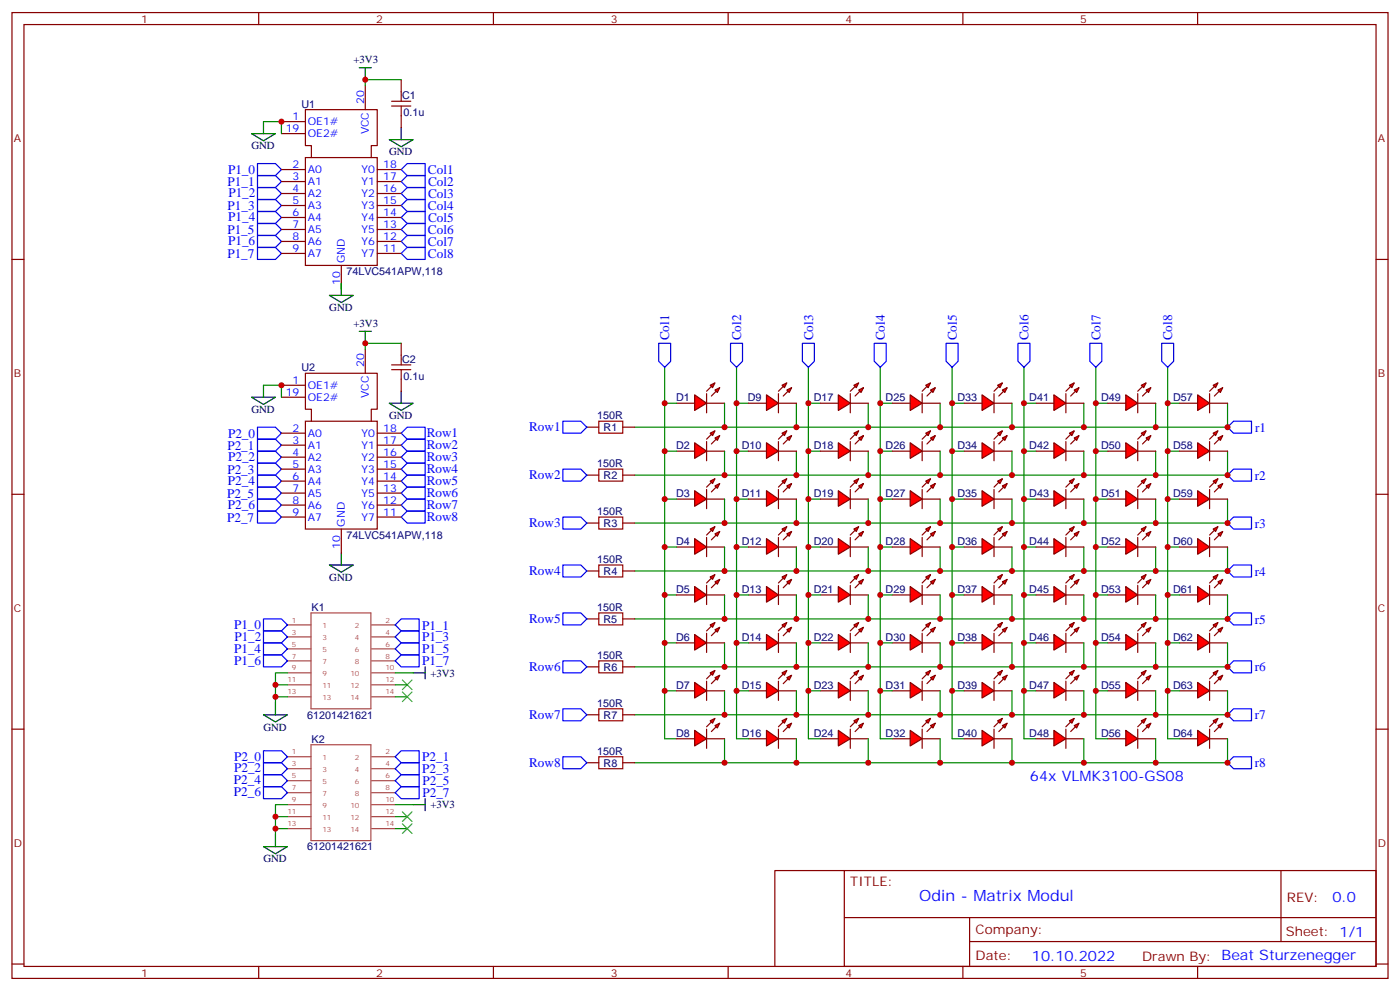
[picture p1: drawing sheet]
<svg xmlns="http://www.w3.org/2000/svg" width="412mm" height="292mm" viewBox="0 0 412 292" stroke-linecap="round" stroke-linejoin="round" font-family="sans-serif">
<defs><g id="words">
<text font-size="4.6" fill="#00f" x="270.8" y="265.3">Odin - Matrix Modul</text>
<g font-size="4.2" fill="#00f">
<text x="303.4" y="229.8">64x VLMK3100-GS08</text>
<text x="392.5" y="265.6">0.0</text>
<text x="304" y="282.9">10.10.2022</text>
</g>
<g font-size="3.9" fill="#00f">
<text x="67.2" y="51.2">P1_0</text>
<text x="126.1" y="51.3">Col1</text>
<text x="67.1" y="54.8">P1_1</text>
<text x="67.3" y="58.1">P1_2</text>
<text x="126.1" y="58.3">Col3</text>
<text x="126.1" y="54.8">Col2</text>
<text x="67" y="61.8">P1_3</text>
<text x="67.2" y="65.1">P1_4</text>
<text x="126.1" y="61.9">Col4</text>
<text x="126.1" y="65.4">Col5</text>
<text x="67" y="68.9">P1_5</text>
<text x="126.1" y="68.9">Col6</text>
<text x="67" y="76">P1_7</text>
<text x="67.2" y="72.2">P1_6</text>
<text x="126.1" y="76">Col8</text>
<text x="126.1" y="72.4">Col7</text>
<text x="197.1" y="100.2" transform="rotate(-90 197.1 100.2)">Col1</text>
<text x="218.3" y="100.2" transform="rotate(-90 218.3 100.2)">Col2</text>
<text x="239.5" y="100.2" transform="rotate(-90 239.5 100.2)">Col3</text>
<text x="260.7" y="100.2" transform="rotate(-90 260.7 100.2)">Col4</text>
<text x="281.8" y="100.2" transform="rotate(-90 281.8 100.2)">Col5</text>
<text x="303" y="100.2" transform="rotate(-90 303 100.2)">Col6</text>
<text x="324.2" y="100.2" transform="rotate(-90 324.2 100.2)">Col7</text>
<text x="345.3" y="100.2" transform="rotate(-90 345.3 100.2)">Col8</text>
<text x="67.2" y="128.8">P2_0</text>
<text x="125.7" y="128.7">Row1</text>
<text x="155.9" y="127">Row1</text>
<text x="369.7" y="127.1">r1</text>
<text x="67" y="132.4">P2_1</text>
<text x="67.2" y="135.7">P2_2</text>
<text x="125.7" y="135.7">Row3</text>
<text x="125.7" y="132.2">Row2</text>
<text x="67" y="139.5">P2_3</text>
<text x="67.1" y="142.7">P2_4</text>
<text x="125.7" y="142.8">Row5</text>
<text x="125.7" y="139.3">Row4</text>
<text x="155.9" y="141">Row2</text>
<text x="369.6" y="141.2">r2</text>
<text x="66.9" y="146.5">P2_5</text>
<text x="67.1" y="149.8">P2_6</text>
<text x="125.7" y="149.9">Row7</text>
<text x="125.7" y="146.3">Row6</text>
<text x="66.9" y="153.6">P2_7</text>
<text x="125.7" y="153.4">Row8</text>
<text x="155.9" y="155.2">Row3</text>
<text x="369.6" y="155.4">r3</text>
<text x="155.9" y="169.3">Row4</text>
<text x="369.6" y="169.5">r4</text>
<text x="69" y="185.2">P1_0</text>
<text x="124.3" y="185.3">P1_1</text>
<text x="155.9" y="183.4">Row5</text>
<text x="369.6" y="183.6">r5</text>
<text x="69" y="188.6">P1_2</text>
<text x="124.3" y="188.8">P1_3</text>
<text x="69" y="195.7">P1_6</text>
<text x="69" y="192.1">P1_4</text>
<text x="124.4" y="192.4">P1_5</text>
<text x="124.4" y="195.9">P1_7</text>
<text x="155.9" y="197.5">Row6</text>
<text x="369.6" y="197.7">r6</text>
<text x="155.9" y="211.6">Row7</text>
<text x="369.6" y="211.8">r7</text>
<text x="69" y="224">P2_0</text>
<text x="69" y="227.4">P2_2</text>
<text x="124.4" y="224.1">P2_1</text>
<text x="124.4" y="227.7">P2_3</text>
<text x="155.9" y="225.7">Row8</text>
<text x="369.6" y="225.9">r8</text>
<text x="68.9" y="230.9">P2_4</text>
<text x="124.4" y="231.2">P2_5</text>
<text x="68.9" y="234.5">P2_6</text>
<text x="124.4" y="234.7">P2_7</text>
</g>
<g font-size="3.9" fill="#800">
<text x="250.5" y="260.9">TITLE:</text>
<text x="379.1" y="265.6">REV:</text>
<text x="287.4" y="275.1">Company:</text>
<text x="378.7" y="275.7">Sheet: 1/1</text>
<text x="287.4" y="282.8">Date:</text>
<text x="336.4" y="282.8">Drawn By: Beat Sturzenegger</text>
</g>
<g font-size="3.2" fill="#800">
<text x="41.6" y="6.7">1</text>
<text x="110.8" y="6.7">2</text>
<text x="179.9" y="6.7">3</text>
<text x="249.1" y="6.7">4</text>
<text x="318.2" y="6.7">5</text>
<text x="4.1" y="41.8">A</text>
<text x="405.9" y="41.8">A</text>
<text x="4.1" y="110.9">B</text>
<text x="405.9" y="110.9">B</text>
<text x="4.1" y="180.1">C</text>
<text x="405.9" y="180.1">C</text>
<text x="4.1" y="249.2">D</text>
<text x="405.9" y="249.2">D</text>
<text x="41.6" y="287.5">1</text>
<text x="110.8" y="287.5">2</text>
<text x="179.9" y="287.5">3</text>
<text x="249.1" y="287.5">4</text>
<text x="318.2" y="287.5">5</text>
</g>
<g font-size="3.2">
<text x="104.1" y="18.5">+3V3</text>
<text x="74" y="44">GND</text>
<text x="114.6" y="45.7">GND</text>
<text x="97" y="91.6">GND</text>
<text x="104.1" y="96.2">+3V3</text>
<text x="74" y="121.6">GND</text>
<text x="114.6" y="123.3">GND</text>
<text x="97" y="171">GND</text>
<text x="126.8" y="199.2">+3V3</text>
<text x="77.6" y="215.1">GND</text>
<text x="126.8" y="238">+3V3</text>
<text x="77.6" y="253.9">GND</text>
</g>
<g font-size="3.2" fill="#000080">
<text x="118.5" y="29.2">C1</text>
<text x="88.8" y="31.7">U1</text>
<text x="118.9" y="34.1">0.1u</text>
<text x="102" y="81.1">74LVC541APW,118</text>
<text x="118.5" y="106.8">C2</text>
<text x="88.8" y="109.3">U2</text>
<text x="118.9" y="111.7">0.1u</text>
<text x="199.1" y="118.1">D1</text>
<text x="220.3" y="118.1">D9</text>
<text x="239.7" y="118.1">D17</text>
<text x="260.9" y="118.1">D25</text>
<text x="282" y="118.1">D33</text>
<text x="303.2" y="118.1">D41</text>
<text x="324.4" y="118.1">D49</text>
<text x="345.5" y="118.1">D57</text>
<text x="175.9" y="123.4">150R</text>
<text x="177.8" y="126.9">R1</text>
<text x="175.9" y="137.5">150R</text>
<text x="199.1" y="132.2">D2</text>
<text x="218.5" y="132.2">D10</text>
<text x="239.7" y="132.2">D18</text>
<text x="260.9" y="132.2">D26</text>
<text x="282" y="132.2">D34</text>
<text x="303.2" y="132.2">D42</text>
<text x="324.4" y="132.2">D50</text>
<text x="345.5" y="132.2">D58</text>
<text x="177.8" y="141">R2</text>
<text x="199.1" y="146.3">D3</text>
<text x="218.5" y="146.3">D11</text>
<text x="239.7" y="146.3">D19</text>
<text x="260.9" y="146.3">D27</text>
<text x="282" y="146.3">D35</text>
<text x="303.2" y="146.3">D43</text>
<text x="324.4" y="146.3">D51</text>
<text x="345.5" y="146.3">D59</text>
<text x="175.9" y="151.6">150R</text>
<text x="177.8" y="155.1">R3</text>
<text x="102" y="158.7">74LVC541APW,118</text>
<text x="199.1" y="160.4">D4</text>
<text x="218.5" y="160.4">D12</text>
<text x="239.7" y="160.4">D20</text>
<text x="260.9" y="160.4">D28</text>
<text x="282" y="160.4">D36</text>
<text x="303.2" y="160.4">D44</text>
<text x="324.4" y="160.4">D52</text>
<text x="345.5" y="160.4">D60</text>
<text x="175.9" y="165.7">150R</text>
<text x="177.8" y="169.2">R4</text>
<text x="91.8" y="179.8">K1</text>
<text x="175.9" y="179.8">150R</text>
<text x="199.1" y="174.5">D5</text>
<text x="218.5" y="174.5">D13</text>
<text x="239.7" y="174.5">D21</text>
<text x="260.9" y="174.5">D29</text>
<text x="282" y="174.5">D37</text>
<text x="303.2" y="174.5">D45</text>
<text x="324.4" y="174.5">D53</text>
<text x="345.5" y="174.5">D61</text>
<text x="177.8" y="183.4">R5</text>
<text x="199.1" y="188.6">D6</text>
<text x="218.5" y="188.6">D14</text>
<text x="239.7" y="188.6">D22</text>
<text x="260.9" y="188.6">D30</text>
<text x="282" y="188.6">D38</text>
<text x="303.2" y="188.6">D46</text>
<text x="324.4" y="188.6">D54</text>
<text x="345.5" y="188.6">D62</text>
<text x="175.9" y="193.9">150R</text>
<text x="177.8" y="197.5">R6</text>
<text x="199.1" y="202.8">D7</text>
<text x="218.5" y="202.8">D15</text>
<text x="239.7" y="202.8">D23</text>
<text x="260.9" y="202.8">D31</text>
<text x="282" y="202.8">D39</text>
<text x="303.2" y="202.8">D47</text>
<text x="324.4" y="202.8">D55</text>
<text x="345.5" y="202.8">D63</text>
<text x="175.9" y="208.1">150R</text>
<text x="90.5" y="211.6">61201421621</text>
<text x="177.8" y="211.6">R7</text>
<text x="91.8" y="218.6">K2</text>
<text x="199.1" y="216.9">D8</text>
<text x="218.5" y="216.9">D16</text>
<text x="239.7" y="216.9">D24</text>
<text x="260.9" y="216.9">D32</text>
<text x="282" y="216.9">D40</text>
<text x="303.2" y="216.9">D48</text>
<text x="324.4" y="216.9">D56</text>
<text x="345.5" y="216.9">D64</text>
<text x="175.9" y="222.2">150R</text>
<text x="177.8" y="225.7">R8</text>
<text x="90.5" y="250.4">61201421621</text>
</g>
<g font-size="3.2" fill="#00f">
<text x="86.2" y="35.5">1</text>
<text x="107.2" y="30.5" transform="rotate(-90 107.2 30.5)">20</text>
<text x="84.2" y="39">19</text>
<text x="90.7" y="36.9">OE1#</text>
<text x="90.7" y="40.4">OE2#</text>
<text x="108.7" y="39.6" transform="rotate(-90 108.7 39.6)">VCC</text>
<text x="86.2" y="49.6">2</text>
<text x="86.2" y="53.1">3</text>
<text x="90.7" y="51">A0</text>
<text x="106.5" y="51">Y0</text>
<text x="112.9" y="53.1">17</text>
<text x="112.9" y="49.6">18</text>
<text x="86.2" y="56.6">4</text>
<text x="90.7" y="54.5">A1</text>
<text x="90.7" y="58">A2</text>
<text x="106.5" y="58">Y2</text>
<text x="106.5" y="54.5">Y1</text>
<text x="112.9" y="56.6">16</text>
<text x="86.2" y="60.1">5</text>
<text x="86.2" y="63.7">6</text>
<text x="90.7" y="61.6">A3</text>
<text x="90.7" y="65.1">A4</text>
<text x="106.5" y="65.1">Y4</text>
<text x="106.5" y="61.6">Y3</text>
<text x="112.9" y="63.7">14</text>
<text x="112.9" y="60.1">15</text>
<text x="86.2" y="67.2">7</text>
<text x="86.2" y="70.7">8</text>
<text x="90.7" y="68.6">A5</text>
<text x="106.5" y="68.6">Y5</text>
<text x="112.9" y="70.7">12</text>
<text x="112.9" y="67.2">13</text>
<text x="86.2" y="74.3">9</text>
<text x="90.7" y="72.1">A6</text>
<text x="90.7" y="75.7">A7</text>
<text x="101.6" y="77.4" transform="rotate(-90 101.6 77.4)">GND</text>
<text x="106.5" y="75.7">Y7</text>
<text x="106.5" y="72.1">Y6</text>
<text x="112.9" y="74.3">11</text>
<text x="100.2" y="83.9" transform="rotate(-90 100.2 83.9)">10</text>
<text x="86.2" y="113.1">1</text>
<text x="107.2" y="108.1" transform="rotate(-90 107.2 108.1)">20</text>
<text x="84.2" y="116.6">19</text>
<text x="90.7" y="114.5">OE1#</text>
<text x="90.7" y="118">OE2#</text>
<text x="108.7" y="117.2" transform="rotate(-90 108.7 117.2)">VCC</text>
<text x="86.2" y="127.2">2</text>
<text x="86.2" y="130.7">3</text>
<text x="90.7" y="128.6">A0</text>
<text x="106.5" y="128.6">Y0</text>
<text x="112.9" y="130.7">17</text>
<text x="112.9" y="127.2">18</text>
<text x="86.2" y="134.2">4</text>
<text x="86.2" y="137.8">5</text>
<text x="90.7" y="132.1">A1</text>
<text x="90.7" y="135.6">A2</text>
<text x="106.5" y="135.6">Y2</text>
<text x="106.5" y="132.1">Y1</text>
<text x="112.9" y="137.8">15</text>
<text x="112.9" y="134.2">16</text>
<text x="86.2" y="141.3">6</text>
<text x="90.7" y="139.2">A3</text>
<text x="90.7" y="142.7">A4</text>
<text x="106.5" y="142.7">Y4</text>
<text x="106.5" y="139.2">Y3</text>
<text x="112.9" y="141.3">14</text>
<text x="86.2" y="144.8">7</text>
<text x="86.2" y="148.3">8</text>
<text x="90.7" y="146.2">A5</text>
<text x="90.7" y="149.8">A6</text>
<text x="106.5" y="149.8">Y6</text>
<text x="106.5" y="146.2">Y5</text>
<text x="112.9" y="148.3">12</text>
<text x="112.9" y="144.8">13</text>
<text x="86.2" y="151.9">9</text>
<text x="90.7" y="153.3">A7</text>
<text x="101.6" y="155" transform="rotate(-90 101.6 155)">GND</text>
<text x="106.5" y="153.3">Y7</text>
<text x="112.9" y="151.9">11</text>
<text x="100.2" y="161.5" transform="rotate(-90 100.2 161.5)">10</text>
</g>
<g font-size="2.1" fill="#a54b4b">
<text x="86" y="183.3">1</text>
<text x="95" y="185">1</text>
<text x="104.5" y="185">2</text>
<text x="113.5" y="183.3">2</text>
<text x="86" y="186.8">3</text>
<text x="86" y="190.3">5</text>
<text x="95" y="188.5">3</text>
<text x="104.5" y="188.5">4</text>
<text x="113.5" y="186.8">4</text>
<text x="113.5" y="190.3">6</text>
<text x="86" y="193.9">7</text>
<text x="86" y="197.4">9</text>
<text x="95" y="192.1">5</text>
<text x="95" y="195.6">7</text>
<text x="104.5" y="192.1">6</text>
<text x="104.5" y="195.6">8</text>
<text x="113.5" y="193.9">8</text>
<text x="113.5" y="197.4">10</text>
<text x="84.6" y="200.9">11</text>
<text x="95" y="199.1">9</text>
<text x="95" y="202.7">11</text>
<text x="103.2" y="199.1">10</text>
<text x="103.2" y="202.7">12</text>
<text x="113.5" y="200.9">12</text>
<text x="84.6" y="204.4">13</text>
<text x="95" y="206.2">13</text>
<text x="103.2" y="206.2">14</text>
<text x="113.5" y="204.4">14</text>
<text x="86" y="222.1">1</text>
<text x="86" y="225.6">3</text>
<text x="95" y="223.8">1</text>
<text x="95" y="227.3">3</text>
<text x="104.5" y="223.8">2</text>
<text x="104.5" y="227.3">4</text>
<text x="113.5" y="222.1">2</text>
<text x="113.5" y="225.6">4</text>
<text x="86" y="229.1">5</text>
<text x="86" y="232.7">7</text>
<text x="95" y="230.9">5</text>
<text x="104.5" y="230.9">6</text>
<text x="113.5" y="229.1">6</text>
<text x="113.5" y="232.7">8</text>
<text x="84.6" y="239.7">11</text>
<text x="86" y="236.2">9</text>
<text x="95" y="234.4">7</text>
<text x="95" y="237.9">9</text>
<text x="103.2" y="237.9">10</text>
<text x="104.5" y="234.4">8</text>
<text x="113.5" y="236.2">10</text>
<text x="113.5" y="239.7">12</text>
<text x="84.6" y="243.3">13</text>
<text x="95" y="241.5">11</text>
<text x="95" y="245">13</text>
<text x="103.2" y="241.5">12</text>
<text x="103.2" y="245">14</text>
<text x="113.5" y="243.3">14</text>
</g>
</g></defs>
<g fill="none" stroke="#870000" stroke-width=".35">
<path d="M3.5 3.7h405.4v284.3h-405.4zM7.1 7.2h398.2v277.3h-398.2zM76.2 3.7v3.5M145.3 3.7v3.5M214.5 3.7v3.5M283.6 3.7v3.5M352.8 3.7v3.5M3.5 76.4h3.6M405.3 76.4h3.6M3.5 145.5h3.6M405.3 145.5h3.6M3.5 214.7h3.6"/>
<path d="M405.3 214.7h3.6M248.7 256.3h156.6v28.2h-156.6zM377.3 256.3v20.9M248.7 270.1h156.5M285.6 277.2h119.6M285.6 270.1v14.2M3.5 283.8h3.6M76.2 284.5v3.5M145.3 284.5v3.5M214.5 284.5v3.5M283.6 284.5v3.5M352.8 284.5v3.5"/>
<path d="M405.3 283.8h3.6"/>
</g>
<g fill="#f00" stroke="#870000" stroke-width=".35">
<path d="M204.6 116.2l3.5 2.5-3.5 2.1z"/>
<path d="M208.1 115.9v5.6z"/>
</g>
<g fill="#870000" stroke="#870000" stroke-width=".35">
<path d="M208.1 115.2l1.4-1.4z"/>
<path d="M209.5 116.6l1.5-1.4z"/>
</g>
<g fill="#f00" stroke="#870000" stroke-width=".35">
<path d="M209.2 113.4l1.4-.7-.7 1.4z"/>
<path d="M210.6 114.8l1.4-.7-.7 1.4z"/>
</g>
<path d="M199.3 118.7h5.3M208.1 118.7h5.3" fill="none" stroke="#870000" stroke-width=".35"/>
<g fill="#f00" stroke="#870000" stroke-width=".35">
<path d="M204.6 130.4l3.5 2.4-3.5 2.1z"/>
<path d="M208.1 130v5.6z"/>
</g>
<g fill="#870000" stroke="#870000" stroke-width=".35">
<path d="M208.1 129.3l1.4-1.4z"/>
<path d="M209.5 130.7l1.5-1.4z"/>
</g>
<g fill="#f00" stroke="#870000" stroke-width=".35">
<path d="M209.2 127.5l1.4-.7-.7 1.4z"/>
<path d="M210.6 128.9l1.4-.7-.7 1.4z"/>
</g>
<path d="M199.3 132.8h5.3M208.1 132.8h5.3" fill="none" stroke="#870000" stroke-width=".35"/>
<g fill="#f00" stroke="#870000" stroke-width=".35">
<path d="M204.6 144.5l3.5 2.4-3.5 2.1z"/>
<path d="M208.1 144.1v5.7z"/>
</g>
<g fill="#870000" stroke="#870000" stroke-width=".35">
<path d="M208.1 143.4l1.4-1.4z"/>
<path d="M209.5 144.8l1.5-1.4z"/>
</g>
<g fill="#f00" stroke="#870000" stroke-width=".35">
<path d="M209.2 141.6l1.4-.7-.7 1.4z"/>
<path d="M210.6 143.1l1.4-.8-.7 1.5z"/>
</g>
<path d="M199.3 146.9h5.3M208.1 146.9h5.3" fill="none" stroke="#870000" stroke-width=".35"/>
<g fill="#f00" stroke="#870000" stroke-width=".35">
<path d="M204.6 158.6l3.5 2.4-3.5 2.2z"/>
<path d="M208.1 158.2v5.7z"/>
</g>
<g fill="#870000" stroke="#870000" stroke-width=".35">
<path d="M208.1 157.5l1.4-1.4z"/>
<path d="M209.5 158.9l1.5-1.4z"/>
</g>
<g fill="#f00" stroke="#870000" stroke-width=".35">
<path d="M209.2 155.8l1.4-.8-.7 1.5z"/>
<path d="M210.6 157.2l1.4-.7-.7 1.4z"/>
</g>
<path d="M199.3 161h5.3M208.1 161h5.3" fill="none" stroke="#870000" stroke-width=".35"/>
<g fill="none" stroke="#008700" stroke-width=".35">
<path d="M195.8 108.1v109.4h3.5M195.8 118.7h3.5M213.4 118.7v7.1M187 125.8h174.6M187 139.9h174.6M195.8 132.8h3.5M213.4 132.8v7.1M187 154h174.6M195.8 146.9h3.5M213.4 146.9v7.1M187 168.1h174.6M195.8 161h3.5"/>
<path d="M195.8 175.2h3.5M213.4 161v7.1M213.4 175.2v7M195.8 189.3h3.5M213.4 189.3v7M195.8 203.4h3.5M213.4 203.4v7M213.4 217.5v7"/>
</g>
<g fill="#f00" stroke="#870000" stroke-width=".35">
<path d="M204.6 215l3.5 2.5-3.5 2.1z"/>
<path d="M208.1 214.7v5.6z"/>
</g>
<g fill="#870000" stroke="#870000" stroke-width=".35">
<path d="M208.1 214l1.4-1.5z"/>
<path d="M211 214l-1.5 1.4z"/>
</g>
<g fill="#f00" stroke="#870000" stroke-width=".35">
<path d="M209.2 212.2l1.4-.7-.7 1.4z"/>
<path d="M210.6 213.6l1.4-.7-.7 1.4z"/>
</g>
<path d="M199.3 217.5h5.3M208.1 217.5h5.3" fill="none" stroke="#870000" stroke-width=".35"/>
<g fill="#f00" stroke="#870000" stroke-width=".35">
<path d="M204.6 200.9l3.5 2.5-3.5 2.1z"/>
<path d="M208.1 200.6v5.6z"/>
</g>
<g fill="#870000" stroke="#870000" stroke-width=".35">
<path d="M208.1 199.8l1.4-1.4z"/>
<path d="M209.5 201.3l1.5-1.5z"/>
</g>
<g fill="#f00" stroke="#870000" stroke-width=".35">
<path d="M209.2 198.1l1.4-.7-.7 1.4z"/>
<path d="M210.6 199.5l1.4-.7-.7 1.4z"/>
</g>
<path d="M199.3 203.4h5.3M208.1 203.4h5.3" fill="none" stroke="#870000" stroke-width=".35"/>
<g fill="#f00" stroke="#870000" stroke-width=".35">
<path d="M204.6 186.8l3.5 2.5-3.5 2.1z"/>
<path d="M208.1 186.4v5.7z"/>
</g>
<g fill="#870000" stroke="#870000" stroke-width=".35">
<path d="M208.1 185.7l1.4-1.4z"/>
<path d="M209.5 187.1l1.5-1.4z"/>
</g>
<g fill="#f00" stroke="#870000" stroke-width=".35">
<path d="M209.2 184l1.4-.7-.7 1.4z"/>
<path d="M210.6 185.4l1.4-.7-.7 1.4z"/>
</g>
<path d="M199.3 189.3h5.3M208.1 189.3h5.3" fill="none" stroke="#870000" stroke-width=".35"/>
<g fill="#f00" stroke="#870000" stroke-width=".35">
<path d="M204.6 172.7l3.5 2.5-3.5 2.1z"/>
<path d="M208.1 172.3v5.7z"/>
</g>
<g fill="#870000" stroke="#870000" stroke-width=".35">
<path d="M208.1 171.6l1.4-1.4z"/>
<path d="M209.5 173l1.5-1.4z"/>
</g>
<g fill="#f00" stroke="#870000" stroke-width=".35">
<path d="M209.2 169.9l1.4-.7-.7 1.4z"/>
<path d="M210.6 171.3l1.4-.7-.7 1.4z"/>
</g>
<path d="M199.3 175.2h5.3M208.1 175.2h5.3" fill="none" stroke="#870000" stroke-width=".35"/>
<path d="M187 182.2h174.6M187 196.3h174.6M187 210.4h174.6M187 224.5h174.6" fill="none" stroke="#008700" stroke-width=".35"/>
<g fill="#f00" stroke="#870000" stroke-width=".35">
<path d="M225.8 172.7l3.5 2.5-3.5 2.1z"/>
<path d="M229.3 172.3v5.7z"/>
</g>
<g fill="#870000" stroke="#870000" stroke-width=".35">
<path d="M229.3 171.6l1.4-1.4z"/>
<path d="M230.7 173l1.4-1.4z"/>
</g>
<g fill="#f00" stroke="#870000" stroke-width=".35">
<path d="M230.4 169.9l1.4-.7-.7 1.4z"/>
<path d="M231.8 171.3l1.4-.7-.7 1.4z"/>
</g>
<path d="M220.5 175.2h5.3M229.3 175.2h5.3" fill="none" stroke="#870000" stroke-width=".35"/>
<g fill="#f00" stroke="#870000" stroke-width=".35">
<path d="M225.8 186.8l3.5 2.5-3.5 2.1z"/>
<path d="M229.3 186.4v5.7z"/>
</g>
<g fill="#870000" stroke="#870000" stroke-width=".35">
<path d="M230.7 184.3l-1.4 1.4z"/>
<path d="M230.7 187.1l1.4-1.4z"/>
</g>
<g fill="#f00" stroke="#870000" stroke-width=".35">
<path d="M230.4 184l1.4-.7-.7 1.4z"/>
<path d="M231.8 185.4l1.4-.7-.7 1.4z"/>
</g>
<path d="M220.5 189.3h5.3M229.3 189.3h5.3" fill="none" stroke="#870000" stroke-width=".35"/>
<g fill="#f00" stroke="#870000" stroke-width=".35">
<path d="M225.8 200.9l3.5 2.5-3.5 2.1z"/>
<path d="M229.3 200.6v5.6z"/>
</g>
<g fill="#870000" stroke="#870000" stroke-width=".35">
<path d="M229.3 199.8l1.4-1.4z"/>
<path d="M230.7 201.3l1.4-1.5z"/>
</g>
<g fill="#f00" stroke="#870000" stroke-width=".35">
<path d="M230.4 198.1l1.4-.7-.7 1.4z"/>
<path d="M231.8 199.5l1.4-.7-.7 1.4z"/>
</g>
<path d="M220.5 203.4h5.3M229.3 203.4h5.3" fill="none" stroke="#870000" stroke-width=".35"/>
<g fill="#f00" stroke="#870000" stroke-width=".35">
<path d="M225.8 215l3.5 2.5-3.5 2.1z"/>
<path d="M229.3 214.7v5.6z"/>
</g>
<g fill="#870000" stroke="#870000" stroke-width=".35">
<path d="M230.7 212.5l-1.4 1.5z"/>
<path d="M230.7 215.4l1.4-1.4z"/>
</g>
<g fill="#f00" stroke="#870000" stroke-width=".35">
<path d="M230.4 212.2l1.4-.7-.7 1.4z"/>
<path d="M231.8 213.6l1.4-.7-.7 1.4z"/>
</g>
<path d="M220.5 217.5h5.3M229.3 217.5h5.3" fill="none" stroke="#870000" stroke-width=".35"/>
<g fill="none" stroke="#008700" stroke-width=".35">
<path d="M217 108.1v109.4h3.5M217 118.7h3.5M234.6 118.7v7.1M217 132.8h3.5M234.6 132.8v7.1M217 146.9h3.5M234.6 146.9v7.1M217 175.2h3.5M217 161h3.5M234.6 161v7.1M234.6 175.2v7M217 189.3h3.5"/>
<path d="M234.6 189.3v7M217 203.4h3.5M234.6 203.4v7M234.6 217.5v7"/>
</g>
<g fill="#f00" stroke="#870000" stroke-width=".35">
<path d="M225.8 158.6l3.5 2.4-3.5 2.2z"/>
<path d="M229.3 158.2v5.7z"/>
</g>
<g fill="#870000" stroke="#870000" stroke-width=".35">
<path d="M229.3 157.5l1.4-1.4z"/>
<path d="M230.7 158.9l1.4-1.4z"/>
</g>
<g fill="#f00" stroke="#870000" stroke-width=".35">
<path d="M230.4 155.8l1.4-.8-.7 1.5z"/>
<path d="M231.8 157.2l1.4-.7-.7 1.4z"/>
</g>
<path d="M220.5 161h5.3M229.3 161h5.3" fill="none" stroke="#870000" stroke-width=".35"/>
<g fill="#f00" stroke="#870000" stroke-width=".35">
<path d="M225.8 144.5l3.5 2.4-3.5 2.1z"/>
<path d="M229.3 144.1v5.7z"/>
</g>
<g fill="#870000" stroke="#870000" stroke-width=".35">
<path d="M230.7 142l-1.4 1.4z"/>
<path d="M230.7 144.8l1.4-1.4z"/>
</g>
<g fill="#f00" stroke="#870000" stroke-width=".35">
<path d="M230.4 141.6l1.4-.7-.7 1.4z"/>
<path d="M231.8 143.1l1.4-.8-.7 1.5z"/>
</g>
<path d="M220.5 146.9h5.3M229.3 146.9h5.3" fill="none" stroke="#870000" stroke-width=".35"/>
<g fill="#f00" stroke="#870000" stroke-width=".35">
<path d="M225.8 130.4l3.5 2.4-3.5 2.1z"/>
<path d="M229.3 130v5.6z"/>
</g>
<g fill="#870000" stroke="#870000" stroke-width=".35">
<path d="M229.3 129.3l1.4-1.4z"/>
<path d="M230.7 130.7l1.4-1.4z"/>
</g>
<g fill="#f00" stroke="#870000" stroke-width=".35">
<path d="M230.4 127.5l1.4-.7-.7 1.4z"/>
<path d="M231.8 128.9l1.4-.7-.7 1.4z"/>
</g>
<path d="M220.5 132.8h5.3M229.3 132.8h5.3" fill="none" stroke="#870000" stroke-width=".35"/>
<g fill="#f00" stroke="#870000" stroke-width=".35">
<path d="M225.8 116.2l3.5 2.5-3.5 2.1z"/>
<path d="M229.3 115.9v5.6z"/>
</g>
<g fill="#870000" stroke="#870000" stroke-width=".35">
<path d="M229.3 115.2l1.4-1.4z"/>
<path d="M230.7 116.6l1.4-1.4z"/>
</g>
<g fill="#f00" stroke="#870000" stroke-width=".35">
<path d="M230.4 113.4l1.4-.7-.7 1.4z"/>
<path d="M231.8 114.8l1.4-.7-.7 1.4z"/>
</g>
<path d="M220.5 118.7h5.3M229.3 118.7h5.3" fill="none" stroke="#870000" stroke-width=".35"/>
<g fill="#f00" stroke="#870000" stroke-width=".35">
<path d="M246.9 172.7l3.6 2.5-3.6 2.1z"/>
<path d="M250.5 172.3v5.7z"/>
</g>
<g fill="#870000" stroke="#870000" stroke-width=".35">
<path d="M250.5 171.6l1.4-1.4z"/>
<path d="M251.9 173l1.4-1.4z"/>
</g>
<g fill="#f00" stroke="#870000" stroke-width=".35">
<path d="M251.5 169.9l1.4-.7-.7 1.4z"/>
<path d="M252.9 171.3l1.5-.7-.8 1.4z"/>
</g>
<path d="M241.7 175.2h5.2M250.5 175.2h5.3" fill="none" stroke="#870000" stroke-width=".35"/>
<g fill="#f00" stroke="#870000" stroke-width=".35">
<path d="M246.9 186.8l3.6 2.5-3.6 2.1z"/>
<path d="M250.5 186.4v5.7z"/>
</g>
<g fill="#870000" stroke="#870000" stroke-width=".35">
<path d="M251.9 184.3l-1.4 1.4z"/>
<path d="M251.9 187.1l1.4-1.4z"/>
</g>
<g fill="#f00" stroke="#870000" stroke-width=".35">
<path d="M251.5 184l1.4-.7-.7 1.4z"/>
<path d="M252.9 185.4l1.5-.7-.8 1.4z"/>
</g>
<path d="M241.7 189.3h5.2M250.5 189.3h5.3" fill="none" stroke="#870000" stroke-width=".35"/>
<g fill="#f00" stroke="#870000" stroke-width=".35">
<path d="M246.9 200.9l3.6 2.5-3.6 2.1z"/>
<path d="M250.5 200.6v5.6z"/>
</g>
<g fill="#870000" stroke="#870000" stroke-width=".35">
<path d="M250.5 199.8l1.4-1.4z"/>
<path d="M251.9 201.3l1.4-1.5z"/>
</g>
<g fill="#f00" stroke="#870000" stroke-width=".35">
<path d="M251.5 198.1l1.4-.7-.7 1.4z"/>
<path d="M252.9 199.5l1.5-.7-.8 1.4z"/>
</g>
<path d="M241.7 203.4h5.2M250.5 203.4h5.3" fill="none" stroke="#870000" stroke-width=".35"/>
<g fill="#f00" stroke="#870000" stroke-width=".35">
<path d="M246.9 215l3.6 2.5-3.6 2.1z"/>
<path d="M250.5 214.7v5.6z"/>
</g>
<g fill="#870000" stroke="#870000" stroke-width=".35">
<path d="M250.5 214l1.4-1.5z"/>
<path d="M251.9 215.4l1.4-1.4z"/>
</g>
<g fill="#f00" stroke="#870000" stroke-width=".35">
<path d="M251.5 212.2l1.4-.7-.7 1.4z"/>
<path d="M252.9 213.6l1.5-.7-.8 1.4z"/>
</g>
<path d="M241.7 217.5h5.2M250.5 217.5h5.3" fill="none" stroke="#870000" stroke-width=".35"/>
<g fill="none" stroke="#008700" stroke-width=".35">
<path d="M238.1 108.1v109.4h3.6M238.1 118.7h3.6M255.8 118.7v7.1M238.1 132.8h3.6M255.8 132.8v7.1M238.1 146.9h3.6M255.8 146.9v7.1M238.1 175.2h3.6M238.1 161h3.6M255.8 161v7.1M255.8 175.2v7M238.1 189.3h3.6"/>
<path d="M255.8 189.3v7M238.1 203.4h3.6M255.8 203.4v7M255.8 217.5v7"/>
</g>
<g fill="#f00" stroke="#870000" stroke-width=".35">
<path d="M246.9 158.6l3.6 2.4-3.6 2.2z"/>
<path d="M250.5 158.2v5.7z"/>
</g>
<g fill="#870000" stroke="#870000" stroke-width=".35">
<path d="M250.5 157.5l1.4-1.4z"/>
<path d="M251.9 158.9l1.4-1.4z"/>
</g>
<g fill="#f00" stroke="#870000" stroke-width=".35">
<path d="M251.5 155.8l1.4-.8-.7 1.5z"/>
<path d="M252.9 157.2l1.5-.7-.8 1.4z"/>
</g>
<path d="M241.7 161h5.2M250.5 161h5.3" fill="none" stroke="#870000" stroke-width=".35"/>
<g fill="#f00" stroke="#870000" stroke-width=".35">
<path d="M246.9 144.5l3.6 2.4-3.6 2.1z"/>
<path d="M250.5 144.1v5.7z"/>
</g>
<g fill="#870000" stroke="#870000" stroke-width=".35">
<path d="M250.5 143.4l1.4-1.4z"/>
<path d="M251.9 144.8l1.4-1.4z"/>
</g>
<g fill="#f00" stroke="#870000" stroke-width=".35">
<path d="M251.5 141.6l1.4-.7-.7 1.4z"/>
<path d="M252.9 143.1l1.5-.8-.8 1.5z"/>
</g>
<path d="M241.7 146.9h5.2M250.5 146.9h5.3" fill="none" stroke="#870000" stroke-width=".35"/>
<g fill="#f00" stroke="#870000" stroke-width=".35">
<path d="M246.9 130.4l3.6 2.4-3.6 2.1z"/>
<path d="M250.5 130v5.6z"/>
</g>
<g fill="#870000" stroke="#870000" stroke-width=".35">
<path d="M250.5 129.3l1.4-1.4z"/>
<path d="M251.9 130.7l1.4-1.4z"/>
</g>
<g fill="#f00" stroke="#870000" stroke-width=".35">
<path d="M251.5 127.5l1.4-.7-.7 1.4z"/>
<path d="M252.9 128.9l1.5-.7-.8 1.4z"/>
</g>
<path d="M241.7 132.8h5.2M250.5 132.8h5.3" fill="none" stroke="#870000" stroke-width=".35"/>
<g fill="#f00" stroke="#870000" stroke-width=".35">
<path d="M246.9 116.2l3.6 2.5-3.6 2.1z"/>
<path d="M250.5 115.9v5.6z"/>
</g>
<g fill="#870000" stroke="#870000" stroke-width=".35">
<path d="M250.5 115.2l1.4-1.4z"/>
<path d="M251.9 116.6l1.4-1.4z"/>
</g>
<g fill="#f00" stroke="#870000" stroke-width=".35">
<path d="M251.5 113.4l1.4-.7-.7 1.4z"/>
<path d="M252.9 114.8l1.5-.7-.8 1.4z"/>
</g>
<path d="M241.7 118.7h5.2M250.5 118.7h5.3" fill="none" stroke="#870000" stroke-width=".35"/>
<g fill="#f00" stroke="#870000" stroke-width=".35">
<path d="M268.1 172.7l3.5 2.5-3.5 2.1z"/>
<path d="M271.6 172.3v5.7z"/>
</g>
<g fill="#870000" stroke="#870000" stroke-width=".35">
<path d="M271.6 171.6l1.4-1.4z"/>
<path d="M273 173l1.5-1.4z"/>
</g>
<g fill="#f00" stroke="#870000" stroke-width=".35">
<path d="M272.7 169.9l1.4-.7-.7 1.4z"/>
<path d="M274.1 171.3l1.4-.7-.7 1.4z"/>
</g>
<path d="M262.8 175.2h5.3M271.6 175.2h5.3" fill="none" stroke="#870000" stroke-width=".35"/>
<g fill="#f00" stroke="#870000" stroke-width=".35">
<path d="M268.1 186.8l3.5 2.5-3.5 2.1z"/>
<path d="M271.6 186.4v5.7z"/>
</g>
<g fill="#870000" stroke="#870000" stroke-width=".35">
<path d="M271.6 185.7l1.4-1.4z"/>
<path d="M273 187.1l1.5-1.4z"/>
</g>
<g fill="#f00" stroke="#870000" stroke-width=".35">
<path d="M272.7 184l1.4-.7-.7 1.4z"/>
<path d="M274.1 185.4l1.4-.7-.7 1.4z"/>
</g>
<path d="M262.8 189.3h5.3M271.6 189.3h5.3" fill="none" stroke="#870000" stroke-width=".35"/>
<g fill="#f00" stroke="#870000" stroke-width=".35">
<path d="M268.1 200.9l3.5 2.5-3.5 2.1z"/>
<path d="M271.6 200.6v5.6z"/>
</g>
<g fill="#870000" stroke="#870000" stroke-width=".35">
<path d="M271.6 199.8l1.4-1.4z"/>
<path d="M273 201.3l1.5-1.5z"/>
</g>
<g fill="#f00" stroke="#870000" stroke-width=".35">
<path d="M272.7 198.1l1.4-.7-.7 1.4z"/>
<path d="M274.1 199.5l1.4-.7-.7 1.4z"/>
</g>
<path d="M262.8 203.4h5.3M271.6 203.4h5.3" fill="none" stroke="#870000" stroke-width=".35"/>
<g fill="#f00" stroke="#870000" stroke-width=".35">
<path d="M268.1 215l3.5 2.5-3.5 2.1z"/>
<path d="M271.6 214.7v5.6z"/>
</g>
<g fill="#870000" stroke="#870000" stroke-width=".35">
<path d="M271.6 214l1.4-1.5z"/>
<path d="M273 215.4l1.5-1.4z"/>
</g>
<g fill="#f00" stroke="#870000" stroke-width=".35">
<path d="M272.7 212.2l1.4-.7-.7 1.4z"/>
<path d="M274.1 213.6l1.4-.7-.7 1.4z"/>
</g>
<path d="M262.8 217.5h5.3M271.6 217.5h5.3" fill="none" stroke="#870000" stroke-width=".35"/>
<g fill="none" stroke="#008700" stroke-width=".35">
<path d="M259.3 108.1v109.4h3.5M259.3 118.7h3.5M276.9 118.7v7.1M259.3 132.8h3.5M276.9 132.8v7.1M259.3 146.9h3.5M276.9 146.9v7.1M259.3 175.2h3.5M259.3 161h3.5M276.9 161v7.1M276.9 175.2v7M259.3 189.3h3.5"/>
<path d="M276.9 189.3v7M259.3 203.4h3.5M276.9 203.4v7M276.9 217.5v7"/>
</g>
<g fill="#f00" stroke="#870000" stroke-width=".35">
<path d="M268.1 158.6l3.5 2.4-3.5 2.2z"/>
<path d="M271.6 158.2v5.7z"/>
</g>
<g fill="#870000" stroke="#870000" stroke-width=".35">
<path d="M273 156.1l-1.4 1.4z"/>
<path d="M273 158.9l1.5-1.4z"/>
</g>
<g fill="#f00" stroke="#870000" stroke-width=".35">
<path d="M272.7 155.8l1.4-.8-.7 1.5z"/>
<path d="M274.1 157.2l1.4-.7-.7 1.4z"/>
</g>
<path d="M262.8 161h5.3M271.6 161h5.3" fill="none" stroke="#870000" stroke-width=".35"/>
<g fill="#f00" stroke="#870000" stroke-width=".35">
<path d="M268.1 144.5l3.5 2.4-3.5 2.1z"/>
<path d="M271.6 144.1v5.7z"/>
</g>
<g fill="#870000" stroke="#870000" stroke-width=".35">
<path d="M271.6 143.4l1.4-1.4z"/>
<path d="M273 144.8l1.5-1.4z"/>
</g>
<g fill="#f00" stroke="#870000" stroke-width=".35">
<path d="M272.7 141.6l1.4-.7-.7 1.4z"/>
<path d="M274.1 143.1l1.4-.8-.7 1.5z"/>
</g>
<path d="M262.8 146.9h5.3M271.6 146.9h5.3" fill="none" stroke="#870000" stroke-width=".35"/>
<g fill="#f00" stroke="#870000" stroke-width=".35">
<path d="M268.1 130.4l3.5 2.4-3.5 2.1z"/>
<path d="M271.6 130v5.6z"/>
</g>
<g fill="#870000" stroke="#870000" stroke-width=".35">
<path d="M271.6 129.3l1.4-1.4z"/>
<path d="M273 130.7l1.5-1.4z"/>
</g>
<g fill="#f00" stroke="#870000" stroke-width=".35">
<path d="M272.7 127.5l1.4-.7-.7 1.4z"/>
<path d="M274.1 128.9l1.4-.7-.7 1.4z"/>
</g>
<path d="M262.8 132.8h5.3M271.6 132.8h5.3" fill="none" stroke="#870000" stroke-width=".35"/>
<g fill="#f00" stroke="#870000" stroke-width=".35">
<path d="M268.1 116.2l3.5 2.5-3.5 2.1z"/>
<path d="M271.6 115.9v5.6z"/>
</g>
<g fill="#870000" stroke="#870000" stroke-width=".35">
<path d="M271.6 115.2l1.4-1.4z"/>
<path d="M273 116.6l1.5-1.4z"/>
</g>
<g fill="#f00" stroke="#870000" stroke-width=".35">
<path d="M272.7 113.4l1.4-.7-.7 1.4z"/>
<path d="M274.1 114.8l1.4-.7-.7 1.4z"/>
</g>
<path d="M262.8 118.7h5.3M271.6 118.7h5.3" fill="none" stroke="#870000" stroke-width=".35"/>
<g fill="#f00" stroke="#870000" stroke-width=".35">
<path d="M289.3 172.7l3.5 2.5-3.5 2.1z"/>
<path d="M292.8 172.3v5.7z"/>
</g>
<g fill="#870000" stroke="#870000" stroke-width=".35">
<path d="M292.8 171.6l1.4-1.4z"/>
<path d="M294.2 173l1.4-1.4z"/>
</g>
<g fill="#f00" stroke="#870000" stroke-width=".35">
<path d="M293.9 169.9l1.4-.7-.7 1.4z"/>
<path d="M295.3 171.3l1.4-.7-.7 1.4z"/>
</g>
<path d="M284 175.2h5.3M292.8 175.2h5.3" fill="none" stroke="#870000" stroke-width=".35"/>
<g fill="#f00" stroke="#870000" stroke-width=".35">
<path d="M289.3 186.8l3.5 2.5-3.5 2.1z"/>
<path d="M292.8 186.4v5.7z"/>
</g>
<g fill="#870000" stroke="#870000" stroke-width=".35">
<path d="M294.2 184.3l-1.4 1.4z"/>
<path d="M294.2 187.1l1.4-1.4z"/>
</g>
<g fill="#f00" stroke="#870000" stroke-width=".35">
<path d="M293.9 184l1.4-.7-.7 1.4z"/>
<path d="M295.3 185.4l1.4-.7-.7 1.4z"/>
</g>
<path d="M284 189.3h5.3M292.8 189.3h5.3" fill="none" stroke="#870000" stroke-width=".35"/>
<g fill="#f00" stroke="#870000" stroke-width=".35">
<path d="M289.3 200.9l3.5 2.5-3.5 2.1z"/>
<path d="M292.8 200.6v5.6z"/>
</g>
<g fill="#870000" stroke="#870000" stroke-width=".35">
<path d="M292.8 199.8l1.4-1.4z"/>
<path d="M294.2 201.3l1.4-1.5z"/>
</g>
<g fill="#f00" stroke="#870000" stroke-width=".35">
<path d="M293.9 198.1l1.4-.7-.7 1.4z"/>
<path d="M295.3 199.5l1.4-.7-.7 1.4z"/>
</g>
<path d="M284 203.4h5.3M292.8 203.4h5.3" fill="none" stroke="#870000" stroke-width=".35"/>
<g fill="#f00" stroke="#870000" stroke-width=".35">
<path d="M289.3 215l3.5 2.5-3.5 2.1z"/>
<path d="M292.8 214.7v5.6z"/>
</g>
<g fill="#870000" stroke="#870000" stroke-width=".35">
<path d="M294.2 212.5l-1.4 1.5z"/>
<path d="M294.2 215.4l1.4-1.4z"/>
</g>
<g fill="#f00" stroke="#870000" stroke-width=".35">
<path d="M293.9 212.2l1.4-.7-.7 1.4z"/>
<path d="M295.3 213.6l1.4-.7-.7 1.4z"/>
</g>
<path d="M284 217.5h5.3M292.8 217.5h5.3" fill="none" stroke="#870000" stroke-width=".35"/>
<g fill="none" stroke="#008700" stroke-width=".35">
<path d="M280.5 108.1v109.4h3.5M280.5 118.7h3.5M298.1 118.7v7.1M280.5 132.8h3.5M298.1 132.8v7.1M280.5 146.9h3.5M298.1 146.9v7.1M280.5 175.2h3.5M280.5 161h3.5M298.1 161v7.1M298.1 175.2v7M280.5 189.3h3.5"/>
<path d="M298.1 189.3v7M280.5 203.4h3.5M298.1 203.4v7M298.1 217.5v7"/>
</g>
<g fill="#f00" stroke="#870000" stroke-width=".35">
<path d="M289.3 158.6l3.5 2.4-3.5 2.2z"/>
<path d="M292.8 158.2v5.7z"/>
</g>
<g fill="#870000" stroke="#870000" stroke-width=".35">
<path d="M292.8 157.5l1.4-1.4z"/>
<path d="M294.2 158.9l1.4-1.4z"/>
</g>
<g fill="#f00" stroke="#870000" stroke-width=".35">
<path d="M293.9 155.8l1.4-.8-.7 1.5z"/>
<path d="M295.3 157.2l1.4-.7-.7 1.4z"/>
</g>
<path d="M284 161h5.3M292.8 161h5.3" fill="none" stroke="#870000" stroke-width=".35"/>
<g fill="#f00" stroke="#870000" stroke-width=".35">
<path d="M289.3 144.5l3.5 2.4-3.5 2.1z"/>
<path d="M292.8 144.1v5.7z"/>
</g>
<g fill="#870000" stroke="#870000" stroke-width=".35">
<path d="M294.2 142l-1.4 1.4z"/>
<path d="M294.2 144.8l1.4-1.4z"/>
</g>
<g fill="#f00" stroke="#870000" stroke-width=".35">
<path d="M293.9 141.6l1.4-.7-.7 1.4z"/>
<path d="M295.3 143.1l1.4-.8-.7 1.5z"/>
</g>
<path d="M284 146.9h5.3M292.8 146.9h5.3" fill="none" stroke="#870000" stroke-width=".35"/>
<g fill="#f00" stroke="#870000" stroke-width=".35">
<path d="M289.3 130.4l3.5 2.4-3.5 2.1z"/>
<path d="M292.8 130v5.6z"/>
</g>
<g fill="#870000" stroke="#870000" stroke-width=".35">
<path d="M292.8 129.3l1.4-1.4z"/>
<path d="M294.2 130.7l1.4-1.4z"/>
</g>
<g fill="#f00" stroke="#870000" stroke-width=".35">
<path d="M293.9 127.5l1.4-.7-.7 1.4z"/>
<path d="M295.3 128.9l1.4-.7-.7 1.4z"/>
</g>
<path d="M284 132.8h5.3M292.8 132.8h5.3" fill="none" stroke="#870000" stroke-width=".35"/>
<g fill="#f00" stroke="#870000" stroke-width=".35">
<path d="M289.3 116.2l3.5 2.5-3.5 2.1z"/>
<path d="M292.8 115.9v5.6z"/>
</g>
<g fill="#870000" stroke="#870000" stroke-width=".35">
<path d="M292.8 115.2l1.4-1.4z"/>
<path d="M295.6 115.2l-1.4 1.4z"/>
</g>
<g fill="#f00" stroke="#870000" stroke-width=".35">
<path d="M293.9 113.4l1.4-.7-.7 1.4z"/>
<path d="M295.3 114.8l1.4-.7-.7 1.4z"/>
</g>
<path d="M284 118.7h5.3M292.8 118.7h5.3" fill="none" stroke="#870000" stroke-width=".35"/>
<g fill="#f00" stroke="#870000" stroke-width=".35">
<path d="M310.4 172.7l3.6 2.5-3.6 2.1z"/>
<path d="M314 172.3v5.7z"/>
</g>
<g fill="#870000" stroke="#870000" stroke-width=".35">
<path d="M314 171.6l1.4-1.4z"/>
<path d="M316.8 171.6l-1.4 1.4z"/>
</g>
<g fill="#f00" stroke="#870000" stroke-width=".35">
<path d="M315 169.9l1.4-.7-.7 1.4z"/>
<path d="M316.4 171.3l1.5-.7-.8 1.4z"/>
</g>
<path d="M305.2 175.2h5.2M314 175.2h5.3" fill="none" stroke="#870000" stroke-width=".35"/>
<g fill="#f00" stroke="#870000" stroke-width=".35">
<path d="M310.4 186.8l3.6 2.5-3.6 2.1z"/>
<path d="M314 186.4v5.7z"/>
</g>
<g fill="#870000" stroke="#870000" stroke-width=".35">
<path d="M314 185.7l1.4-1.4z"/>
<path d="M315.4 187.1l1.4-1.4z"/>
</g>
<g fill="#f00" stroke="#870000" stroke-width=".35">
<path d="M315 184l1.4-.7-.7 1.4z"/>
<path d="M316.4 185.4l1.5-.7-.8 1.4z"/>
</g>
<path d="M305.2 189.3h5.2M314 189.3h5.3" fill="none" stroke="#870000" stroke-width=".35"/>
<g fill="#f00" stroke="#870000" stroke-width=".35">
<path d="M310.4 200.9l3.6 2.5-3.6 2.1z"/>
<path d="M314 200.6v5.6z"/>
</g>
<g fill="#870000" stroke="#870000" stroke-width=".35">
<path d="M314 199.8l1.4-1.4z"/>
<path d="M315.4 201.3l1.4-1.5z"/>
</g>
<g fill="#f00" stroke="#870000" stroke-width=".35">
<path d="M315 198.1l1.4-.7-.7 1.4z"/>
<path d="M316.4 199.5l1.5-.7-.8 1.4z"/>
</g>
<path d="M305.2 203.4h5.2M314 203.4h5.3" fill="none" stroke="#870000" stroke-width=".35"/>
<g fill="#f00" stroke="#870000" stroke-width=".35">
<path d="M310.4 215l3.6 2.5-3.6 2.1z"/>
<path d="M314 214.7v5.6z"/>
</g>
<g fill="#870000" stroke="#870000" stroke-width=".35">
<path d="M314 214l1.4-1.5z"/>
<path d="M315.4 215.4l1.4-1.4z"/>
</g>
<g fill="#f00" stroke="#870000" stroke-width=".35">
<path d="M315 212.2l1.4-.7-.7 1.4z"/>
<path d="M316.4 213.6l1.5-.7-.8 1.4z"/>
</g>
<path d="M305.2 217.5h5.2M314 217.5h5.3" fill="none" stroke="#870000" stroke-width=".35"/>
<g fill="none" stroke="#008700" stroke-width=".35">
<path d="M301.6 108.1v109.4h3.6M301.6 118.7h3.6M319.3 118.7v7.1M301.6 132.8h3.6M319.3 132.8v7.1M301.6 146.9h3.6M319.3 146.9v7.1M301.6 175.2h3.6M301.6 161h3.6M319.3 161v7.1M319.3 175.2v7M301.6 189.3h3.6"/>
<path d="M319.3 189.3v7M301.6 203.4h3.6M319.3 203.4v7M319.3 217.5v7"/>
</g>
<g fill="#f00" stroke="#870000" stroke-width=".35">
<path d="M310.4 158.6l3.6 2.4-3.6 2.2z"/>
<path d="M314 158.2v5.7z"/>
</g>
<g fill="#870000" stroke="#870000" stroke-width=".35">
<path d="M314 157.5l1.4-1.4z"/>
<path d="M315.4 158.9l1.4-1.4z"/>
</g>
<g fill="#f00" stroke="#870000" stroke-width=".35">
<path d="M315 155.8l1.4-.8-.7 1.5z"/>
<path d="M316.4 157.2l1.5-.7-.8 1.4z"/>
</g>
<path d="M305.2 161h5.2M314 161h5.3" fill="none" stroke="#870000" stroke-width=".35"/>
<g fill="#f00" stroke="#870000" stroke-width=".35">
<path d="M310.4 144.5l3.6 2.4-3.6 2.1z"/>
<path d="M314 144.1v5.7z"/>
</g>
<g fill="#870000" stroke="#870000" stroke-width=".35">
<path d="M314 143.4l1.4-1.4z"/>
<path d="M315.4 144.8l1.4-1.4z"/>
</g>
<g fill="#f00" stroke="#870000" stroke-width=".35">
<path d="M315 141.6l1.4-.7-.7 1.4z"/>
<path d="M316.4 143.1l1.5-.8-.8 1.5z"/>
</g>
<path d="M305.2 146.9h5.2M314 146.9h5.3" fill="none" stroke="#870000" stroke-width=".35"/>
<g fill="#f00" stroke="#870000" stroke-width=".35">
<path d="M310.4 130.4l3.6 2.4-3.6 2.1z"/>
<path d="M314 130v5.6z"/>
</g>
<g fill="#870000" stroke="#870000" stroke-width=".35">
<path d="M314 129.3l1.4-1.4z"/>
<path d="M315.4 130.7l1.4-1.4z"/>
</g>
<g fill="#f00" stroke="#870000" stroke-width=".35">
<path d="M315 127.5l1.4-.7-.7 1.4z"/>
<path d="M316.4 128.9l1.5-.7-.8 1.4z"/>
</g>
<path d="M305.2 132.8h5.2M314 132.8h5.3" fill="none" stroke="#870000" stroke-width=".35"/>
<g fill="#f00" stroke="#870000" stroke-width=".35">
<path d="M310.4 116.2l3.6 2.5-3.6 2.1z"/>
<path d="M314 115.9v5.6z"/>
</g>
<g fill="#870000" stroke="#870000" stroke-width=".35">
<path d="M314 115.2l1.4-1.4z"/>
<path d="M315.4 116.6l1.4-1.4z"/>
</g>
<g fill="#f00" stroke="#870000" stroke-width=".35">
<path d="M315 113.4l1.4-.7-.7 1.4z"/>
<path d="M316.4 114.8l1.5-.7-.8 1.4z"/>
</g>
<path d="M305.2 118.7h5.2M314 118.7h5.3" fill="none" stroke="#870000" stroke-width=".35"/>
<g fill="#f00" stroke="#870000" stroke-width=".35">
<path d="M331.6 172.7l3.5 2.5-3.5 2.1z"/>
<path d="M335.1 172.3v5.7z"/>
</g>
<g fill="#870000" stroke="#870000" stroke-width=".35">
<path d="M335.1 171.6l1.4-1.4z"/>
<path d="M336.5 173l1.5-1.4z"/>
</g>
<g fill="#f00" stroke="#870000" stroke-width=".35">
<path d="M336.2 169.9l1.4-.7-.7 1.4z"/>
<path d="M337.6 171.3l1.4-.7-.7 1.4z"/>
</g>
<path d="M326.3 175.2h5.3M335.1 175.2h5.3" fill="none" stroke="#870000" stroke-width=".35"/>
<g fill="#f00" stroke="#870000" stroke-width=".35">
<path d="M331.6 186.8l3.5 2.5-3.5 2.1z"/>
<path d="M335.1 186.4v5.7z"/>
</g>
<g fill="#870000" stroke="#870000" stroke-width=".35">
<path d="M335.1 185.7l1.4-1.4z"/>
<path d="M336.5 187.1l1.5-1.4z"/>
</g>
<g fill="#f00" stroke="#870000" stroke-width=".35">
<path d="M336.2 184l1.4-.7-.7 1.4z"/>
<path d="M337.6 185.4l1.4-.7-.7 1.4z"/>
</g>
<path d="M326.3 189.3h5.3M335.1 189.3h5.3" fill="none" stroke="#870000" stroke-width=".35"/>
<g fill="#f00" stroke="#870000" stroke-width=".35">
<path d="M331.6 200.9l3.5 2.5-3.5 2.1z"/>
<path d="M335.1 200.6v5.6z"/>
</g>
<g fill="#870000" stroke="#870000" stroke-width=".35">
<path d="M335.1 199.8l1.4-1.4z"/>
<path d="M336.5 201.3l1.5-1.5z"/>
</g>
<g fill="#f00" stroke="#870000" stroke-width=".35">
<path d="M336.2 198.1l1.4-.7-.7 1.4z"/>
<path d="M337.6 199.5l1.4-.7-.7 1.4z"/>
</g>
<path d="M326.3 203.4h5.3M335.1 203.4h5.3" fill="none" stroke="#870000" stroke-width=".35"/>
<g fill="#f00" stroke="#870000" stroke-width=".35">
<path d="M331.6 215l3.5 2.5-3.5 2.1z"/>
<path d="M335.1 214.7v5.6z"/>
</g>
<g fill="#870000" stroke="#870000" stroke-width=".35">
<path d="M335.1 214l1.4-1.5z"/>
<path d="M336.5 215.4l1.5-1.4z"/>
</g>
<g fill="#f00" stroke="#870000" stroke-width=".35">
<path d="M336.2 212.2l1.4-.7-.7 1.4z"/>
<path d="M337.6 213.6l1.4-.7-.7 1.4z"/>
</g>
<path d="M326.3 217.5h5.3M335.1 217.5h5.3" fill="none" stroke="#870000" stroke-width=".35"/>
<g fill="none" stroke="#008700" stroke-width=".35">
<path d="M322.8 108.1v109.4h3.5M322.8 118.7h3.5M340.4 118.7v7.1M322.8 132.8h3.5M340.4 132.8v7.1M322.8 146.9h3.5M340.4 146.9v7.1M322.8 175.2h3.5M322.8 161h3.5M340.4 161v7.1M340.4 175.2v7M322.8 189.3h3.5"/>
<path d="M340.4 189.3v7M322.8 203.4h3.5M340.4 203.4v7M340.4 217.5v7"/>
</g>
<g fill="#f00" stroke="#870000" stroke-width=".35">
<path d="M331.6 158.6l3.5 2.4-3.5 2.2z"/>
<path d="M335.1 158.2v5.7z"/>
</g>
<g fill="#870000" stroke="#870000" stroke-width=".35">
<path d="M336.5 156.1l-1.4 1.4z"/>
<path d="M336.5 158.9l1.5-1.4z"/>
</g>
<g fill="#f00" stroke="#870000" stroke-width=".35">
<path d="M336.2 155.8l1.4-.8-.7 1.5z"/>
<path d="M337.6 157.2l1.4-.7-.7 1.4z"/>
</g>
<path d="M326.3 161h5.3M335.1 161h5.3" fill="none" stroke="#870000" stroke-width=".35"/>
<g fill="#f00" stroke="#870000" stroke-width=".35">
<path d="M331.6 144.5l3.5 2.4-3.5 2.1z"/>
<path d="M335.1 144.1v5.7z"/>
</g>
<g fill="#870000" stroke="#870000" stroke-width=".35">
<path d="M335.1 143.4l1.4-1.4z"/>
<path d="M336.5 144.8l1.5-1.4z"/>
</g>
<g fill="#f00" stroke="#870000" stroke-width=".35">
<path d="M336.2 141.6l1.4-.7-.7 1.4z"/>
<path d="M337.6 143.1l1.4-.8-.7 1.5z"/>
</g>
<path d="M326.3 146.9h5.3M335.1 146.9h5.3" fill="none" stroke="#870000" stroke-width=".35"/>
<g fill="#f00" stroke="#870000" stroke-width=".35">
<path d="M331.6 130.4l3.5 2.4-3.5 2.1z"/>
<path d="M335.1 130v5.6z"/>
</g>
<g fill="#870000" stroke="#870000" stroke-width=".35">
<path d="M335.1 129.3l1.4-1.4z"/>
<path d="M336.5 130.7l1.5-1.4z"/>
</g>
<g fill="#f00" stroke="#870000" stroke-width=".35">
<path d="M336.2 127.5l1.4-.7-.7 1.4z"/>
<path d="M337.6 128.9l1.4-.7-.7 1.4z"/>
</g>
<path d="M326.3 132.8h5.3M335.1 132.8h5.3" fill="none" stroke="#870000" stroke-width=".35"/>
<g fill="#f00" stroke="#870000" stroke-width=".35">
<path d="M331.6 116.2l3.5 2.5-3.5 2.1z"/>
<path d="M335.1 115.9v5.6z"/>
</g>
<g fill="#870000" stroke="#870000" stroke-width=".35">
<path d="M335.1 115.2l1.4-1.4z"/>
<path d="M336.5 116.6l1.5-1.4z"/>
</g>
<g fill="#f00" stroke="#870000" stroke-width=".35">
<path d="M336.2 113.4l1.4-.7-.7 1.4z"/>
<path d="M337.6 114.8l1.4-.7-.7 1.4z"/>
</g>
<path d="M326.3 118.7h5.3M335.1 118.7h5.3" fill="none" stroke="#870000" stroke-width=".35"/>
<g fill="#f00" stroke="#870000" stroke-width=".35">
<path d="M352.8 172.7l3.5 2.5-3.5 2.1z"/>
<path d="M356.3 172.3v5.7z"/>
</g>
<g fill="#870000" stroke="#870000" stroke-width=".35">
<path d="M356.3 171.6l1.4-1.4z"/>
<path d="M357.7 173l1.4-1.4z"/>
</g>
<g fill="#f00" stroke="#870000" stroke-width=".35">
<path d="M357.4 169.9l1.4-.7-.7 1.4z"/>
<path d="M358.8 171.3l1.4-.7-.7 1.4z"/>
</g>
<path d="M347.5 175.2h5.3M356.3 175.2h5.3" fill="none" stroke="#870000" stroke-width=".35"/>
<g fill="#f00" stroke="#870000" stroke-width=".35">
<path d="M352.8 186.8l3.5 2.5-3.5 2.1z"/>
<path d="M356.3 186.4v5.7z"/>
</g>
<g fill="#870000" stroke="#870000" stroke-width=".35">
<path d="M357.7 184.3l-1.4 1.4z"/>
<path d="M357.7 187.1l1.4-1.4z"/>
</g>
<g fill="#f00" stroke="#870000" stroke-width=".35">
<path d="M357.4 184l1.4-.7-.7 1.4z"/>
<path d="M358.8 185.4l1.4-.7-.7 1.4z"/>
</g>
<path d="M347.5 189.3h5.3M356.3 189.3h5.3" fill="none" stroke="#870000" stroke-width=".35"/>
<g fill="#f00" stroke="#870000" stroke-width=".35">
<path d="M352.8 200.9l3.5 2.5-3.5 2.1z"/>
<path d="M356.3 200.6v5.6z"/>
</g>
<g fill="#870000" stroke="#870000" stroke-width=".35">
<path d="M356.3 199.8l1.4-1.4z"/>
<path d="M357.7 201.3l1.4-1.5z"/>
</g>
<g fill="#f00" stroke="#870000" stroke-width=".35">
<path d="M357.4 198.1l1.4-.7-.7 1.4z"/>
<path d="M358.8 199.5l1.4-.7-.7 1.4z"/>
</g>
<path d="M347.5 203.4h5.3M356.3 203.4h5.3" fill="none" stroke="#870000" stroke-width=".35"/>
<g fill="#f00" stroke="#870000" stroke-width=".35">
<path d="M352.8 215l3.5 2.5-3.5 2.1z"/>
<path d="M356.3 214.7v5.6z"/>
</g>
<g fill="#870000" stroke="#870000" stroke-width=".35">
<path d="M356.3 214l1.4-1.5z"/>
<path d="M357.7 215.4l1.4-1.4z"/>
</g>
<g fill="#f00" stroke="#870000" stroke-width=".35">
<path d="M357.4 212.2l1.4-.7-.7 1.4z"/>
<path d="M358.8 213.6l1.4-.7-.7 1.4z"/>
</g>
<path d="M347.5 217.5h5.3M356.3 217.5h5.3" fill="none" stroke="#870000" stroke-width=".35"/>
<g fill="none" stroke="#008700" stroke-width=".35">
<path d="M344 108.1v109.4h3.5M344 118.7h3.5M361.6 118.7v7.1M344 132.8h3.5M361.6 132.8v7.1M344 146.9h3.5M361.6 146.9v7.1M344 175.2h3.5M344 161h3.5M361.6 161v7.1M361.6 175.2v7M344 189.3h3.5"/>
<path d="M361.6 189.3v7M344 203.4h3.5M361.6 203.4v7M361.6 217.5v7"/>
</g>
<g fill="#f00" stroke="#870000" stroke-width=".35">
<path d="M352.8 158.6l3.5 2.4-3.5 2.2z"/>
<path d="M356.3 158.2v5.7z"/>
</g>
<g fill="#870000" stroke="#870000" stroke-width=".35">
<path d="M356.3 157.5l1.4-1.4z"/>
<path d="M357.7 158.9l1.4-1.4z"/>
</g>
<g fill="#f00" stroke="#870000" stroke-width=".35">
<path d="M357.4 155.8l1.4-.8-.7 1.5z"/>
<path d="M358.8 157.2l1.4-.7-.7 1.4z"/>
</g>
<path d="M347.5 161h5.3M356.3 161h5.3" fill="none" stroke="#870000" stroke-width=".35"/>
<g fill="#f00" stroke="#870000" stroke-width=".35">
<path d="M352.8 144.5l3.5 2.4-3.5 2.1z"/>
<path d="M356.3 144.1v5.7z"/>
</g>
<g fill="#870000" stroke="#870000" stroke-width=".35">
<path d="M357.7 142l-1.4 1.4z"/>
<path d="M357.7 144.8l1.4-1.4z"/>
</g>
<g fill="#f00" stroke="#870000" stroke-width=".35">
<path d="M357.4 141.6l1.4-.7-.7 1.4z"/>
<path d="M358.8 143.1l1.4-.8-.7 1.5z"/>
</g>
<path d="M347.5 146.9h5.3M356.3 146.9h5.3" fill="none" stroke="#870000" stroke-width=".35"/>
<g fill="#f00" stroke="#870000" stroke-width=".35">
<path d="M352.8 130.4l3.5 2.4-3.5 2.1z"/>
<path d="M356.3 130v5.6z"/>
</g>
<g fill="#870000" stroke="#870000" stroke-width=".35">
<path d="M356.3 129.3l1.4-1.4z"/>
<path d="M357.7 130.7l1.4-1.4z"/>
</g>
<g fill="#f00" stroke="#870000" stroke-width=".35">
<path d="M357.4 127.5l1.4-.7-.7 1.4z"/>
<path d="M358.8 128.9l1.4-.7-.7 1.4z"/>
</g>
<path d="M347.5 132.8h5.3M356.3 132.8h5.3" fill="none" stroke="#870000" stroke-width=".35"/>
<g fill="#f00" stroke="#870000" stroke-width=".35">
<path d="M352.8 116.2l3.5 2.5-3.5 2.1z"/>
<path d="M356.3 115.9v5.6z"/>
</g>
<g fill="#870000" stroke="#870000" stroke-width=".35">
<path d="M356.3 115.2l1.4-1.4z"/>
<path d="M359.1 115.2l-1.4 1.4z"/>
</g>
<g fill="#f00" stroke="#870000" stroke-width=".35">
<path d="M357.4 113.4l1.4-.7-.7 1.4z"/>
<path d="M358.8 114.8l1.4-.7-.7 1.4z"/>
</g>
<g fill="none" stroke="#870000" stroke-width=".35">
<path d="M82.9 35.8h7.1M82.9 39.3h7.1M107.6 25.2v7.1M115.4 31.2h5.6M115.4 29.8h5.6M118.2 23.5v6.3M118.2 31.2v6.4M82.9 49.9h7.1M82.9 53.4h7.1M82.9 57h7.1M90 46.4h21.1v31.7h-21.1zM91.7 46.4v-3.5h-1.7v-10.6h21.1v10.6h-1.7v3.5"/>
<path d="M111.1 49.9h7.1M111.1 53.4h7.1M111.1 57h7.1M82.9 60.5h7.1M82.9 64h7.1M82.9 67.6h7.1M82.9 71.1h7.1M82.9 74.6h7.1M100.5 78.1v7.1M111.1 60.5h7.1M111.1 64h7.1M111.1 67.6h7.1"/>
<path d="M111.1 71.1h7.1M111.1 74.6h7.1M82.9 113.4h7.1M82.9 116.9h7.1M107.6 102.8v7.1M115.4 108.8h5.6M115.4 107.4h5.6M118.2 101.1v6.3M118.2 108.8v6.4M347.5 118.7h5.3M356.3 118.7h5.3M82.9 127.5h7.1"/>
<path d="M82.9 131.1h7.1M82.9 134.6h7.1M82.9 138.1h7.1M90 124h21.1v31.8h-21.1zM91.7 124v-3.5h-1.7v-10.6h21.1v10.6h-1.7v3.5M111.1 127.5h7.1M111.1 131.1h7.1M111.1 134.6h7.1M111.1 138.1h7.1M172.9 125.8h3.5M172.9 139.9h3.5M183.4 125.8h3.6"/>
<path d="M183.4 139.9h3.6M82.9 141.6h7.1M82.9 145.2h7.1M82.9 148.7h7.1M82.9 152.2h7.1M100.5 155.8v7M111.1 141.6h7.1M111.1 145.2h7.1M111.1 148.7h7.1M111.1 152.2h7.1M172.9 154h3.5M183.4 154h3.6"/>
<path d="M172.9 168.1h3.5M183.4 168.1h3.6M172.9 182.2h3.5M172.9 196.3h3.5M183.4 182.2h3.6M183.4 196.3h3.6M172.9 210.4h3.5M183.4 210.4h3.6M172.9 224.5h3.5M183.4 224.5h3.6M248.7 256.3h-20.5v28.2"/>
</g>
<path d="M176.4 124h7v3.5h-7zM176.4 138.1h7v3.5h-7zM176.4 152.2h7v3.6h-7zM176.4 166.3h7v3.6h-7zM176.4 180.4h7v3.6h-7zM176.4 194.6h7v3.5h-7zM176.4 208.7h7v3.5h-7zM176.4 222.8h7v3.5h-7z" fill="none" stroke="#a10000" stroke-width=".35"/>
<g fill="none" stroke="#00f" stroke-width=".35">
<path d="M75.8 55.2h5.3l1.8 1.8-1.8 1.7h-5.3zM75.8 48.2h5.3l1.8 1.7-1.8 1.8h-5.3zM75.8 58.7h5.3l1.8 1.8-1.8 1.8h-5.3zM75.8 51.7h5.3l1.8 1.7-1.8 1.8h-5.3zM118.2 57l1.7-1.8h5.3v3.5h-5.3zM118.2 53.4l1.7-1.7h5.3v3.5h-5.3zM118.2 49.9l1.7-1.7h5.3v3.5h-5.3zM75.8 69.3h5.3l1.8 1.8-1.8 1.7h-5.3zM75.8 62.3h5.3l1.8 1.7-1.8 1.8h-5.3zM75.8 65.8h5.3l1.8 1.8-1.8 1.7h-5.3zM75.8 72.8h5.3l1.8 1.8-1.8 1.8h-5.3zM118.2 74.6l1.7-1.8h5.3v3.6h-5.3z"/>
<path d="M118.2 67.6l1.7-1.8h5.3v3.5h-5.3zM118.2 64l1.7-1.7h5.3v3.5h-5.3zM118.2 60.5l1.7-1.8h5.3v3.6h-5.3zM119.9 69.3h5.3v3.5h-5.3l-1.7-1.7zM194 101.1h3.6v5.3l-1.8 1.7-1.8-1.7zM215.2 101.1h3.5v5.3l-1.7 1.7-1.8-1.7zM236.4 101.1h3.5v5.3l-1.8 1.7-1.7-1.7zM257.5 101.1h3.6v5.3l-1.8 1.7-1.8-1.7zM278.7 101.1h3.5v5.3l-1.7 1.7-1.8-1.7zM299.9 101.1h3.5v5.3l-1.8 1.7-1.7-1.7zM321 101.1h3.6v5.3l-1.8 1.7-1.8-1.7zM342.2 101.1h3.5v5.3l-1.7 1.7-1.8-1.7z"/>
<path d="M75.8 139.9h5.3l1.8 1.7-1.8 1.8h-5.3zM75.8 132.8h5.3l1.8 1.8-1.8 1.7h-5.3zM75.8 125.8h5.3l1.8 1.7-1.8 1.8h-5.3zM75.8 129.3h5.3l1.8 1.8-1.8 1.7h-5.3zM75.8 136.3h5.3l1.8 1.8-1.8 1.8h-5.3zM119.9 139.9h5.3v3.5h-5.3l-1.7-1.8zM119.9 136.3h5.3v3.6h-5.3l-1.7-1.8zM119.9 132.8h5.3v3.5h-5.3l-1.7-1.7zM119.9 129.3h5.3v3.5h-5.3l-1.7-1.7zM119.9 125.8h5.3v3.5h-5.3l-1.7-1.8zM165.8 124h5.3l1.8 1.8-1.8 1.7h-5.3zM165.8 138.1h5.3l1.8 1.8-1.8 1.7h-5.3z"/>
<path d="M361.6 125.8l1.8-1.8h5.3v3.5h-5.3zM361.6 139.9l1.8-1.8h5.3v3.5h-5.3zM75.8 146.9h5.3l1.8 1.8-1.8 1.8h-5.3zM75.8 143.4h5.3l1.8 1.8-1.8 1.7h-5.3zM75.8 150.5h5.3l1.8 1.7-1.8 1.8h-5.3zM119.9 150.5h5.3v3.5h-5.3l-1.7-1.8zM119.9 146.9h5.3v3.6h-5.3l-1.7-1.8zM119.9 143.4h5.3v3.5h-5.3l-1.7-1.7zM165.8 152.2h5.3l1.8 1.8-1.8 1.8h-5.3zM361.6 154l1.8-1.8h5.3v3.6h-5.3zM165.8 166.3h5.3l1.8 1.8-1.8 1.8h-5.3zM361.6 168.1l1.8-1.8h5.3v3.6h-5.3z"/>
<path d="M77.6 182.2h5.3l1.8 1.8-1.8 1.7h-5.3zM77.6 185.7h5.3l1.8 1.8-1.8 1.8h-5.3zM77.6 189.3h5.3l1.8 1.7-1.8 1.8h-5.3zM77.6 192.8h5.3l1.8 1.8-1.8 1.7h-5.3zM116.4 184l1.8-1.8h5.3v3.5h-5.3zM116.4 187.5l1.8-1.8h5.3v3.6h-5.3zM116.4 191l1.8-1.7h5.3v3.5h-5.3zM116.4 194.6l1.8-1.8h5.3v3.5h-5.3zM165.8 180.4h5.3l1.8 1.8-1.8 1.8h-5.3zM165.8 194.6h5.3l1.8 1.7-1.8 1.8h-5.3zM361.6 182.2l1.8-1.8h5.3v3.6h-5.3zM361.6 196.3l1.8-1.7h5.3v3.5h-5.3z"/>
<path d="M165.8 208.7h5.3l1.8 1.7-1.8 1.8h-5.3zM361.6 210.4l1.8-1.7h5.3v3.5h-5.3zM77.6 221h5.3l1.8 1.8-1.8 1.7h-5.3zM77.6 224.5h5.3l1.8 1.8-1.8 1.8h-5.3zM77.6 228.1h5.3l1.8 1.7-1.8 1.8h-5.3zM77.6 231.6h5.3l1.8 1.8-1.8 1.7h-5.3zM116.4 222.8l1.8-1.8h5.3v3.5h-5.3zM116.4 226.3l1.8-1.8h5.3v3.6h-5.3zM116.4 229.8l1.8-1.7h5.3v3.5h-5.3zM116.4 233.4l1.8-1.8h5.3v3.5h-5.3zM165.8 222.8h5.3l1.8 1.7-1.8 1.8h-5.3zM361.6 224.5l1.8-1.7h5.3v3.5h-5.3z"/>
</g>
<g fill="none" stroke="#a64a4a" stroke-width=".35">
<path d="M84.7 184h6.9M84.7 187.5h6.9M84.7 191h6.9M84.7 194.6h6.9M84.7 198.1h6.9M91.6 180.4h17.7v28.3h-17.7zM109.5 184h6.9M109.5 187.5h6.9M109.5 191h6.9M109.5 194.6h6.9M109.5 198.1h6.9M84.7 201.6h6.9"/>
<path d="M84.7 205.1h6.9M91.6 219.3h17.7v28.2h-17.7zM109.5 201.6h6.9M109.5 205.1h6.9M84.7 222.8h6.9M84.7 226.3h6.9M84.7 229.8h6.9M84.7 233.4h6.9M84.7 236.9h6.9M109.5 222.8h6.9M109.5 226.3h6.9M109.5 229.8h6.9"/>
<path d="M109.5 233.4h6.9M109.5 236.9h6.9M84.7 240.4h6.9M84.7 243.9h6.9M109.5 240.4h6.9M109.5 243.9h6.9"/>
</g>
<g fill="none" stroke="#008700" stroke-width=".35">
<path d="M77.6 35.8h5.3v3.5M118.2 23.5h-10.6v1.7M100.5 83.4v1.8M77.6 113.4h5.3v3.5M118.2 101.1h-10.6v1.7M84.7 198.1h-3.6v8.8M116.4 198.1h5.3M81.1 205.1h3.6M81.1 201.6h3.6M116.4 205.1h3.5M116.4 201.6h3.5M84.7 236.9h-3.6v8.8"/>
<path d="M116.4 236.9h5.3M81.1 243.9h3.6M81.1 240.4h3.6M116.4 243.9h3.5M116.4 240.4h3.5"/>
</g>
<g fill="none" stroke="#000" stroke-width=".35">
<path d="M105.8 19.9h3.6M107.6 19.9v3.6M74.1 39.3h7l-3.5 2.2zM77.6 35.8v3.5M118.2 37.6v3.5M114.7 41.1h7l-3.5 2.1zM97 87h7.1l-3.6 2.1zM100.5 83.4v3.6M105.8 97.5h3.6M107.6 97.5v3.6M74.1 116.9h7l-3.5 2.2zM77.6 113.4v3.5"/>
<path d="M114.7 118.7h7l-3.5 2.1zM118.2 115.2v3.5M97 166.3h7.1l-3.6 2.2zM100.5 162.8v3.5M121.7 198.1h3.5M125.2 196.3v3.5M77.6 210.4h7.1l-3.6 2.1zM81.1 206.9v3.5M121.7 236.9h3.5M125.2 235.1v3.6M77.6 249.2h7.1l-3.6 2.2zM81.1 245.7v3.5"/>
</g>
<path d="M118.5 200.2l2.9 2.8M118.5 203.7l2.9 2.9M121.4 200.2l-2.9 2.8M121.4 203.7l-2.9 2.9M118.5 239l2.9 2.8M121.4 239l-2.9 2.8M118.5 242.5l2.9 2.9M121.4 242.5l-2.9 2.9" fill="none" stroke="#3c3" stroke-width=".35"/>
<g fill="#c00">
<circle cx="213.4" cy="125.8" r=".88"/>
<circle cx="213.4" cy="139.9" r=".88"/>
<circle cx="213.4" cy="154" r=".88"/>
<circle cx="213.4" cy="168.1" r=".88"/>
<circle cx="213.4" cy="182.2" r=".88"/>
<circle cx="213.4" cy="196.3" r=".88"/>
<circle cx="213.4" cy="210.4" r=".88"/>
<circle cx="213.4" cy="224.5" r=".88"/>
<circle cx="195.8" cy="118.7" r=".88"/>
<circle cx="195.8" cy="132.8" r=".88"/>
<circle cx="195.8" cy="146.9" r=".88"/>
<circle cx="195.8" cy="161" r=".88"/>
<circle cx="195.8" cy="175.2" r=".88"/>
<circle cx="195.8" cy="189.3" r=".88"/>
<circle cx="195.8" cy="203.4" r=".88"/>
<circle cx="217" cy="203.4" r=".88"/>
<circle cx="217" cy="189.3" r=".88"/>
<circle cx="217" cy="175.2" r=".88"/>
<circle cx="217" cy="161" r=".88"/>
<circle cx="217" cy="146.9" r=".88"/>
<circle cx="217" cy="132.8" r=".88"/>
<circle cx="217" cy="118.7" r=".88"/>
<circle cx="234.6" cy="224.5" r=".88"/>
<circle cx="234.6" cy="210.4" r=".88"/>
<circle cx="234.6" cy="196.3" r=".88"/>
<circle cx="234.6" cy="182.2" r=".88"/>
<circle cx="234.6" cy="168.1" r=".88"/>
<circle cx="234.6" cy="154" r=".88"/>
<circle cx="234.6" cy="139.9" r=".88"/>
<circle cx="234.6" cy="125.8" r=".88"/>
<circle cx="238.1" cy="203.4" r=".88"/>
<circle cx="238.1" cy="189.3" r=".88"/>
<circle cx="238.1" cy="175.2" r=".88"/>
<circle cx="238.1" cy="161" r=".88"/>
<circle cx="238.1" cy="146.9" r=".88"/>
<circle cx="238.1" cy="132.8" r=".88"/>
<circle cx="238.1" cy="118.7" r=".88"/>
<circle cx="255.8" cy="224.5" r=".88"/>
<circle cx="255.8" cy="210.4" r=".88"/>
<circle cx="255.8" cy="196.3" r=".88"/>
<circle cx="255.8" cy="182.2" r=".88"/>
<circle cx="255.8" cy="168.1" r=".88"/>
<circle cx="255.8" cy="154" r=".88"/>
<circle cx="255.8" cy="139.9" r=".88"/>
<circle cx="255.8" cy="125.8" r=".88"/>
<circle cx="259.3" cy="203.4" r=".88"/>
<circle cx="259.3" cy="189.3" r=".88"/>
<circle cx="259.3" cy="175.2" r=".88"/>
<circle cx="259.3" cy="161" r=".88"/>
<circle cx="259.3" cy="146.9" r=".88"/>
<circle cx="259.3" cy="132.8" r=".88"/>
<circle cx="259.3" cy="118.7" r=".88"/>
<circle cx="276.9" cy="224.5" r=".88"/>
<circle cx="276.9" cy="210.4" r=".88"/>
<circle cx="276.9" cy="196.3" r=".88"/>
<circle cx="276.9" cy="182.2" r=".88"/>
<circle cx="276.9" cy="168.1" r=".88"/>
<circle cx="276.9" cy="154" r=".88"/>
<circle cx="276.9" cy="139.9" r=".88"/>
<circle cx="276.9" cy="125.8" r=".88"/>
<circle cx="280.5" cy="203.4" r=".88"/>
<circle cx="280.5" cy="189.3" r=".88"/>
<circle cx="280.5" cy="175.2" r=".88"/>
<circle cx="280.5" cy="161" r=".88"/>
<circle cx="280.5" cy="146.9" r=".88"/>
<circle cx="280.5" cy="132.8" r=".88"/>
<circle cx="280.5" cy="118.7" r=".88"/>
<circle cx="298.1" cy="224.5" r=".88"/>
<circle cx="298.1" cy="210.4" r=".88"/>
<circle cx="298.1" cy="196.3" r=".88"/>
<circle cx="298.1" cy="182.2" r=".88"/>
<circle cx="298.1" cy="168.1" r=".88"/>
<circle cx="298.1" cy="154" r=".88"/>
<circle cx="298.1" cy="139.9" r=".88"/>
<circle cx="298.1" cy="125.8" r=".88"/>
<circle cx="301.6" cy="203.4" r=".88"/>
<circle cx="301.6" cy="189.3" r=".88"/>
<circle cx="301.6" cy="175.2" r=".88"/>
<circle cx="301.6" cy="161" r=".88"/>
<circle cx="301.6" cy="146.9" r=".88"/>
<circle cx="301.6" cy="132.8" r=".88"/>
<circle cx="301.6" cy="118.7" r=".88"/>
<circle cx="319.3" cy="224.5" r=".88"/>
<circle cx="319.3" cy="210.4" r=".88"/>
<circle cx="319.3" cy="196.3" r=".88"/>
<circle cx="319.3" cy="182.2" r=".88"/>
<circle cx="319.3" cy="168.1" r=".88"/>
<circle cx="319.3" cy="154" r=".88"/>
<circle cx="319.3" cy="139.9" r=".88"/>
<circle cx="319.3" cy="125.8" r=".88"/>
<circle cx="322.8" cy="203.4" r=".88"/>
<circle cx="322.8" cy="189.3" r=".88"/>
<circle cx="322.8" cy="175.2" r=".88"/>
<circle cx="322.8" cy="161" r=".88"/>
<circle cx="322.8" cy="146.9" r=".88"/>
<circle cx="322.8" cy="132.8" r=".88"/>
<circle cx="322.8" cy="118.7" r=".88"/>
<circle cx="344" cy="203.4" r=".88"/>
<circle cx="344" cy="189.3" r=".88"/>
<circle cx="344" cy="175.2" r=".88"/>
<circle cx="344" cy="161" r=".88"/>
<circle cx="344" cy="146.9" r=".88"/>
<circle cx="344" cy="132.8" r=".88"/>
<circle cx="344" cy="118.7" r=".88"/>
<circle cx="340.4" cy="125.8" r=".88"/>
<circle cx="340.4" cy="139.9" r=".88"/>
<circle cx="340.4" cy="154" r=".88"/>
<circle cx="340.4" cy="168.1" r=".88"/>
<circle cx="340.4" cy="182.2" r=".88"/>
<circle cx="340.4" cy="196.3" r=".88"/>
<circle cx="340.4" cy="210.4" r=".88"/>
<circle cx="340.4" cy="224.5" r=".88"/>
<circle cx="81.1" cy="205.1" r=".88"/>
<circle cx="81.1" cy="201.6" r=".88"/>
<circle cx="81.1" cy="243.9" r=".88"/>
<circle cx="81.1" cy="240.4" r=".88"/>
<circle cx="361.6" cy="125.8" r=".88"/>
<circle cx="361.6" cy="139.9" r=".88"/>
<circle cx="361.6" cy="154" r=".88"/>
<circle cx="361.6" cy="168.1" r=".88"/>
<circle cx="361.6" cy="182.2" r=".88"/>
<circle cx="361.6" cy="196.3" r=".88"/>
<circle cx="361.6" cy="224.5" r=".88"/>
<circle cx="361.6" cy="210.4" r=".88"/>
<circle cx="82.9" cy="35.8" r=".88"/>
<circle cx="107.6" cy="23.5" r=".88"/>
<circle cx="107.6" cy="101.1" r=".88"/>
<circle cx="82.9" cy="113.4" r=".88"/>
</g>
<use href="#words"/>
</svg>
